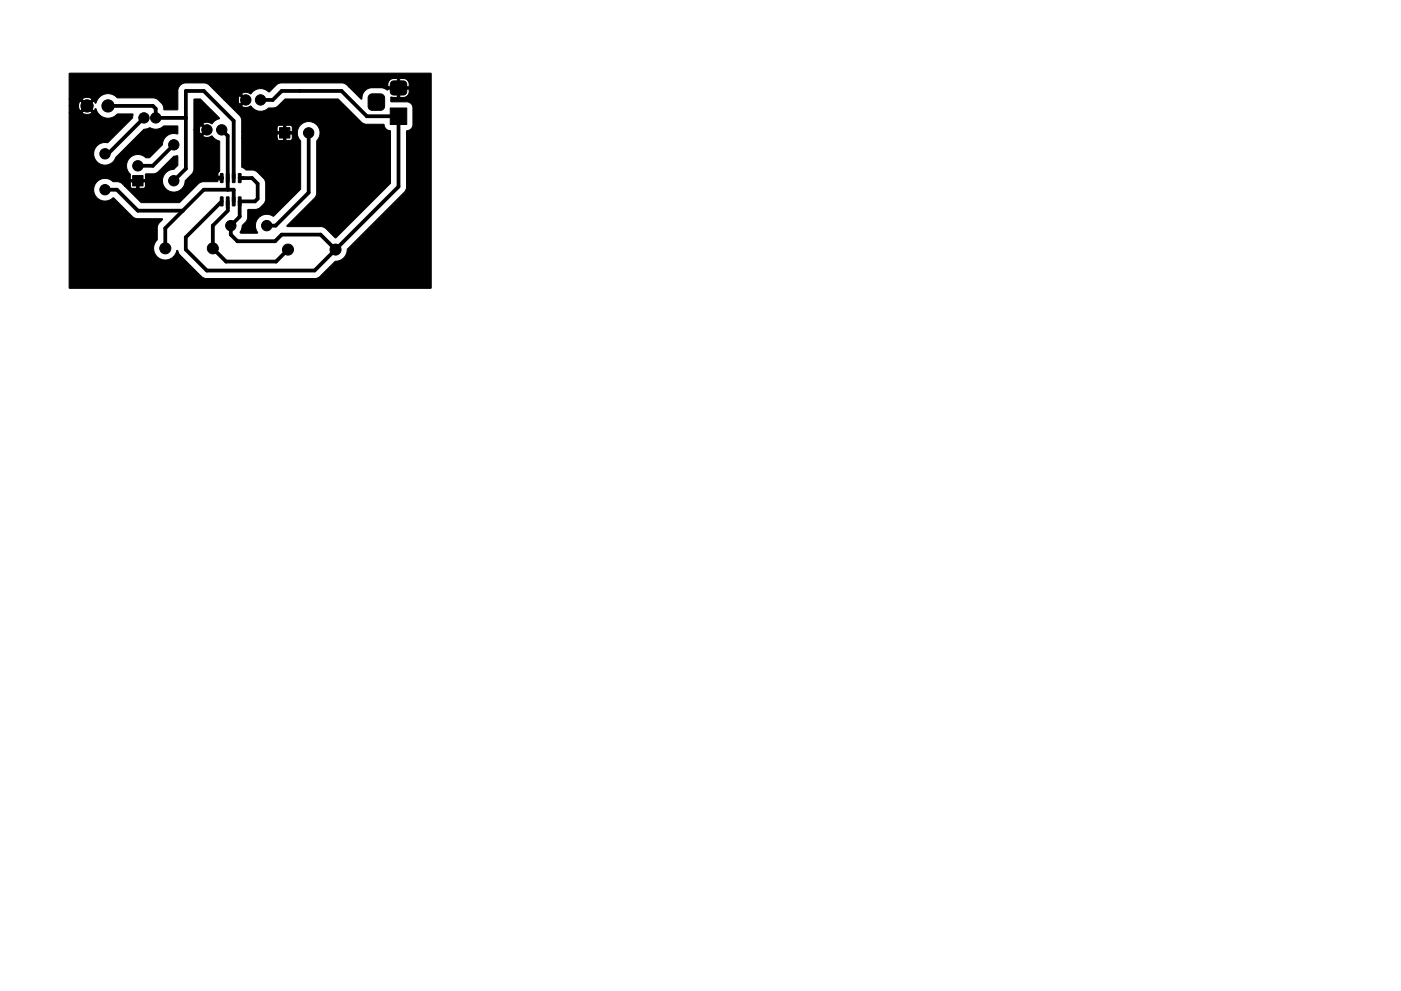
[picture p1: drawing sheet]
<svg xmlns="http://www.w3.org/2000/svg" width="297mm" height="210mm" viewBox="0 0 297 210" stroke-linecap="round" stroke-linejoin="round" font-family="sans-serif">
<g fill="#000" stroke="#000" stroke-width=".21">
<path d="M78.3 20.2l.5-.3h1.9a.88 .88 0 0 1 .8 .9v1.7a.88 .88 0 0 1-.8 .9h-1.8a.88 .88 0 0 1-.9-.9l.1-1.8zM83 17.3l.5-.1h2l.5 .1 .2 .6v1.5l-.1 .5-.6 .3h-2l-.5-.2-.3-.6 .1-1.6zM14.7 15.6l76.7-.1v45.6l-76.7 .1v-37.3h2.7a1.75 1.75 0 0 0 2.1 0l-1-1.1-1.1 1.1h-2.7v-1.5h1.9l.4 1.2 1.1-1.1h.7l1.1 1.1 .4-.5a2.67 2.67 0 0 0 4.6 1.1h3.2l.1 .1-.1 .7-5.2 5.2a2.42 2.42 0 0 0-3 1.7 2.42 2.42 0 0 0 1.6 3 2.42 2.42 0 0 0 3.1-1.5l5.9-5.9 1.2-.4a2.65 2.65 0 0 0 3.1-.4h2.9v1.7a2.56 2.56 0 0 0-3.3 2.4l-2.7 2.6-.7 .1a2.46 2.46 0 0 0-3.6 .1 2.46 2.46 0 0 0 .2 3.5v1h3.2l.1-1.2h1.6l.8-.2 3.5-3.5 .8-.2 .1 2-.8 .9a2.42 2.42 0 0 0-2.5 2.4 2.42 2.42 0 0 0 2.5 2.5 2.42 2.42 0 0 0 2.4-2.5l1.4-1.4 .4-.8v-8.5h1.2l.3 .9 .9-.9-.9-1-.3 1h-1.2l.1-6.6h1.3l4 4v.2l-.8 .3-.7 .8a1.79 1.79 0 0 0-2.1 0l1.3 1.2-1.3 1.4a1.82 1.82 0 0 0 2.1-.1l.7 .8 .9 .4v6.3l-.4 .6v.6l.4 .1v.4h-.4l-.1 .6h-3l-.8 .2-4.3 4.2h-8.1l-3.5-3.5h1.2l.4 .5h2.4l.4-.4v-1h-1.3v1.3h-.5v-1.3h-1.4v.9h-1.2l-.9-.8-1.5-.1a2.43 2.43 0 0 0-3.4-.1 2.43 2.43 0 0 0 0 3.5 2.43 2.43 0 0 0 3.4 0l4.6 4.3 .6 .1h5.2v.2l-.7 .8-.3 .6-.1 2.8a2.51 2.51 0 0 0 .6 4.1 2.51 2.51 0 0 0 3.7-1.8l.6 1 4.5 4.6 1 .4h23.3l.8-.4 3.2-3.2 .3-.1a2.53 2.53 0 0 0 2.4-2.6l12.3-12.4 .2-.8v-11.8a1.74 1.74 0 0 0 1.3-1.3v-3.7a1.29 1.29 0 0 0-1.2-1.2l-3.4-.1v-.9l2.7 .1a1.25 1.25 0 0 0 1.2-1.2l-.1-.6h-1.9l-.1 1.8h-.5v-1.8h-1.9l-.2 .2-1.2-.5h-2.2a2.22 2.22 0 0 0-2 2.4h-.2l-2.6-2.6h12.8l.1-.6a1.25 1.25 0 0 0-1.2-1.1h-.8l-.1 1.7h-.5v-1.7h-.8a1.25 1.25 0 0 0-1.2 1.2v.5h-8.3l-.7-.6-.7-.2h-12.9l-.8 .3-1.6 1.6h-.3a2.52 2.52 0 0 0-3.8 .4 1.58 1.58 0 0 0-1.9 0l1.2 1.3-1.2 1.3a1.6 1.6 0 0 0 1.9 0l.2 .1a2.45 2.45 0 0 0 3.7 .3h1.1l.6-.2 1.8-1.7h11.2l5.3 5.2 .7 .2h3.7a1.73 1.73 0 0 0 1.4 1.4v11.1l-11.6 11.6-2.1-2-.7-.4-7.6-.1 5.9-6 .4-.6v-11.5a2.43 2.43 0 0 0 .1-3.4 2.43 2.43 0 0 0-3.5 0 2.43 2.43 0 0 0 0 3.4v10.3l-5.7 5.7a2.47 2.47 0 0 0-3.1 .2 2.47 2.47 0 0 0-.3 3.2l-.1 .2h-3.4l-.2-.2 .5-1.5 1-1.3 .1-2 1.8-.1 .6-.2 1.1-1 .3-1v-3.3l-.3-1-1.8-1.6-.6-.2h-1.4l-.9-.6v-6.2h7.5l.4 .5h2.3l.5-.4v-.9l-1.4-.1v1.4h-.5v-1.4h-1.3v.9h-7.5v-1.4h10.7v-.9l-.2-.3-1.2-.1v1.3h-.5v-1.3l-1.2 .1-.1 .3v.9h-7.5v-2.4l-.3-.7-3.5-3.6h3l.3 .9 .9-.9-.9-.9-.3 .9h-3l-3.2-3.2-.8-.4h-4.3l-1 .5-.5 1v4.1l-.1 .1h-2.8l-.2-.7-.3-.6-.9-.9-.7-.3h-7.8a2.72 2.72 0 0 0-2.9-.8 2.9 2.9 0 0 0-1.7 1.9l-.4-.5-1.1 1.1h-.7l-1.1-1.1-.4 1h-1.9v-1.4h2.7l1.1 1.1 1-1.1a1.74 1.74 0 0 0-2.1 0h-2.7zM28.1 37.3h2.2v2.2h-2.2zM46.8 36.8l.5 .1-.1 1.8h-.5zM48 36.8l.6 .1-.1 1.8h-.5zM49.3 36.8l.5 .1v1.8h-.5zM50.6 36.8l.5 .1-.1 1.8h-.5zM59.3 27.1h2.2v2.2h-2.2zM82.7 22.9h3.5v3.5h-3.5zM46.8 41.8h.5l-.1 1.9-.5-.1zM48 41.8h.6l-.1 1.9-.5-.1z"/>
<path d="M49.3 41.8h.5v1.9l-.5-.1zM50.6 41.8h.5l-.1 1.9-.5-.1z"/>
<circle cx="18.5" cy="22.5" r="1.3"/>
<circle cx="22.3" cy="32.6" r="1.1"/>
<circle cx="22.9" cy="22.5" r="1.3"/>
<circle cx="29.2" cy="35.2" r="1.1"/>
<circle cx="30.5" cy="25" r="1.1"/>
<circle cx="33" cy="25" r="1.1"/>
<circle cx="36.9" cy="30.7" r="1.1"/>
<circle cx="36.9" cy="38.3" r="1.1"/>
<circle cx="43.9" cy="27.6" r="1.1"/>
<circle cx="47" cy="27.6" r="1.1"/>
<circle cx="52.1" cy="21.2" r="1.1"/>
<circle cx="55.2" cy="21.2" r="1.1"/>
<circle cx="65.4" cy="28.2" r="1.1"/>
<circle cx="22.3" cy="40.3" r="1.1"/>
<circle cx="35" cy="52.7" r="1.17"/>
<circle cx="45.1" cy="52.7" r="1.17"/>
<circle cx="48.9" cy="47.9" r="1.1"/>
<circle cx="56.6" cy="47.9" r="1.1"/>
<circle cx="61.1" cy="53" r="1.17"/>
<circle cx="71.1" cy="53" r="1.17"/>
</g>
<g fill="none" stroke="#000" stroke-width=".8">
<path d="M22.9 22.5h9.5l.6 .6v1.9h6.4M30.5 25l-7.6 7.6h-.6M36.9 30.7l-4.5 4.5h-3.2M47 27.6l1.3 1.2v11.5M49.6 37.8v-12.2l-6.4-6.3h-3.8v16.5l-2.5 2.5M50.8 37.8h2.6l1.2 1.2v3.2l-.5 .5h-3.3v3.3l-1.9 1.9v1.9l1.4 1.4h8l1.4-1.4h8.3l3.1 3.2M55.2 21.2h2.6l1.9-1.9h12.7l5.4 5.4h6.7v14.9l-13.4 13.4M65.4 28.2v12.7l-7 7h-1.8M22.3 40.3h2.5l4.4 4.4h9.6M47 42.7l-7.6 7.6v2.6l4.5 4.5h22.8l4.4-4.4M48.3 42.7v2l-3.2 3.2v4.8l2.8 2.8h10.6l2.6-2.5M48.3 44.1h.1"/>
<path d="M49.6 42.7v-2.4h-6.4l-8.2 8.1v4.3"/>
</g>
<path d="M45.2 37.8h1.8" fill="none" stroke="#000" stroke-width="1"/>
<path d="M48.3 37.8v.4" fill="none" stroke="#000" stroke-width=".25"/>
</svg>
